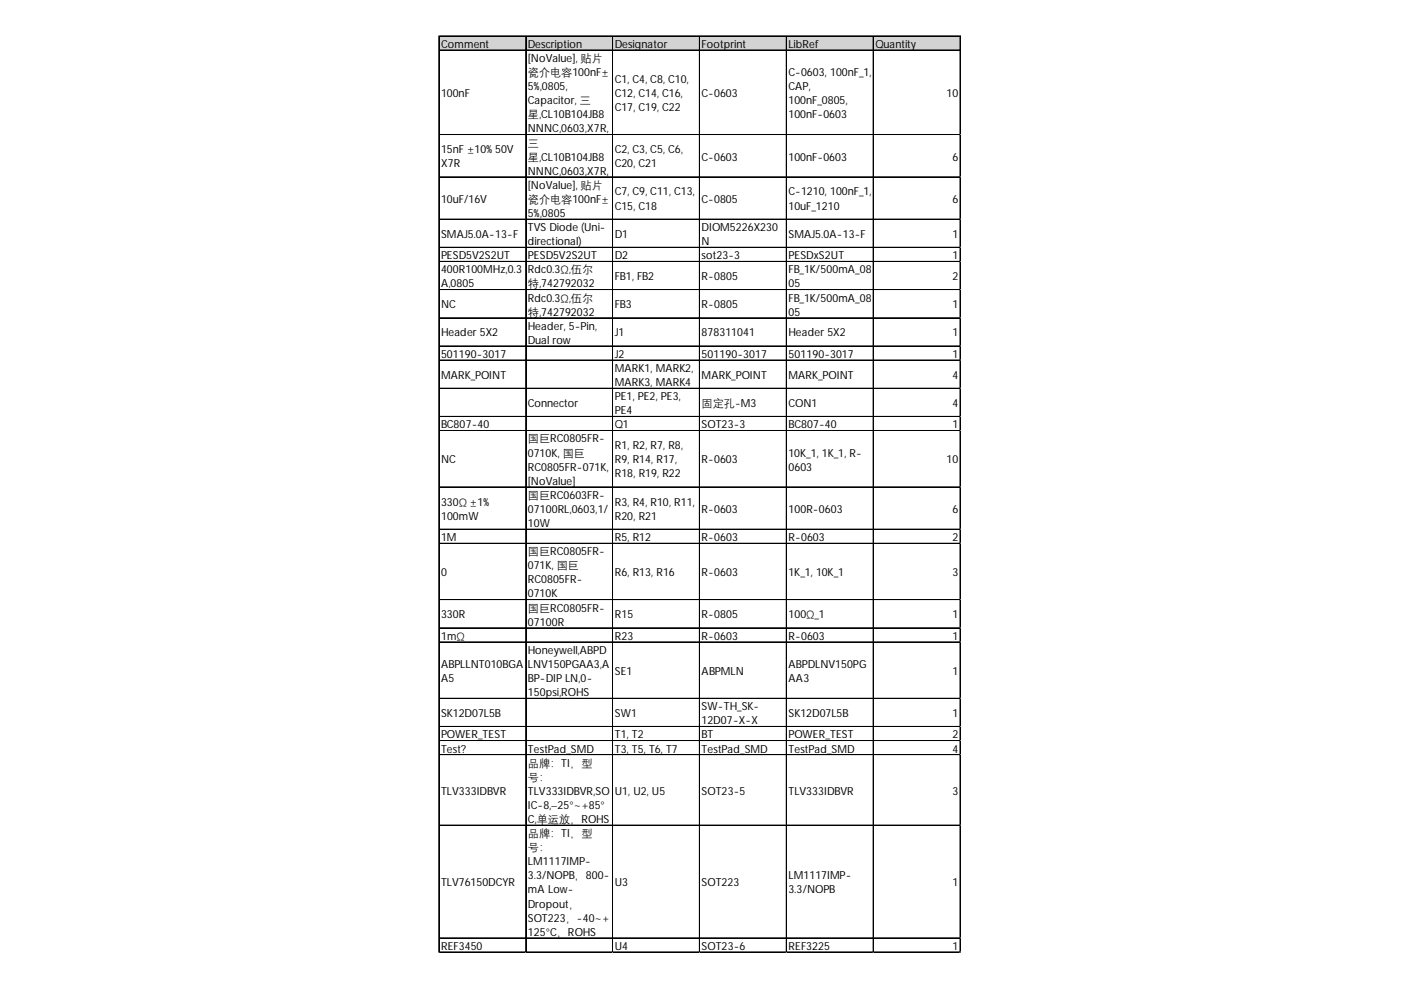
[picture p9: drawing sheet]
<svg xmlns="http://www.w3.org/2000/svg" width="297mm" height="210mm" viewBox="0 0 297 210" stroke-linecap="round" stroke-linejoin="round" font-family="sans-serif">
<defs><g id="words">
<g font-size="2.4">
<text x="93.5" y="10.1">Comment</text>
<text x="111.9" y="10.1">Description</text>
<text x="130.3" y="10.1">Designator</text>
<text x="148.8" y="10.1">Footprint</text>
<text x="167.2" y="10.1">LibRef</text>
<text x="185.6" y="10.1">Quantity</text>
<text x="111.9" y="13.1">[NoValue], 贴片</text>
<text x="111.9" y="16.1">瓷介电容100nF±</text>
<text x="130.3" y="17.5">C1, C4, C8, C10,</text>
<text x="167.2" y="16.1">C-0603, 100nF_1,</text>
<text x="93.5" y="20.5">100nF</text>
<text x="111.9" y="19.1">5%,0805,</text>
<text x="111.9" y="22.1">Capacitor, 三</text>
<text x="130.3" y="20.5">C12, C14, C16,</text>
<text x="130.3" y="23.5">C17, C19, C22</text>
<text x="148.8" y="20.5">C-0603</text>
<text x="167.2" y="19.1">CAP,</text>
<text x="167.2" y="22.1">100nF_0805,</text>
<text x="200.7" y="20.5">10</text>
<text x="111.9" y="25.1">星,CL10B104JB8</text>
<text x="111.9" y="28.1">NNNC,0603,X7R,</text>
<text x="167.2" y="25.1">100nF-0603</text>
<text x="93.5" y="32.5">15nF ±10%50V</text>
<text x="93.5" y="35.5">X7R</text>
<text x="111.9" y="31.1">三</text>
<text x="111.9" y="34.1">星,CL10B104JB8</text>
<text x="130.3" y="32.5">C2, C3, C5, C6,</text>
<text x="130.3" y="35.5">C20, C21</text>
<text x="148.8" y="34.1">C-0603</text>
<text x="167.2" y="34.1">100nF-0603</text>
<text x="202" y="34.1">6</text>
<text x="111.9" y="37">NNNC,0603,X7R,</text>
<text x="111.9" y="40">[NoValue], 贴片</text>
<text x="130.3" y="41.4">C7, C9, C11, C13,</text>
<text x="167.2" y="41.4">C-1210, 100nF_1,</text>
<text x="93.5" y="43">10uF/16V</text>
<text x="111.9" y="43">瓷介电容100nF±</text>
<text x="111.9" y="46">5%,0805</text>
<text x="130.3" y="44.4">C15, C18</text>
<text x="148.8" y="43">C-0805</text>
<text x="167.2" y="44.4">10uF_1210</text>
<text x="202" y="43">6</text>
<text x="93.5" y="50.4">SMAJ5.0A-13-F</text>
<text x="111.9" y="49">TVS Diode (Uni-</text>
<text x="111.9" y="52">directional)</text>
<text x="130.3" y="50.4">D1</text>
<text x="148.8" y="49">DIOM5226X230</text>
<text x="148.8" y="52">N</text>
<text x="167.2" y="50.4">SMAJ5.0A-13-F</text>
<text x="202" y="50.4">1</text>
<text x="93.5" y="55">PESD5V2S2UT</text>
<text x="93.5" y="58">400R100MHz,0.3</text>
<text x="111.9" y="55">PESD5V2S2UT</text>
<text x="111.9" y="58">Rdc0.3Ω,伍尔</text>
<text x="130.3" y="55">D2</text>
<text x="130.3" y="59.4">FB1, FB2</text>
<text x="148.8" y="55">sot23-3</text>
<text x="148.8" y="59.4">R-0805</text>
<text x="167.2" y="55">PESDxS2UT</text>
<text x="167.2" y="58">FB_1K/500mA_08</text>
<text x="202" y="55">1</text>
<text x="202" y="59.4">2</text>
<text x="93.5" y="60.9">A,0805</text>
<text x="93.5" y="65.3">NC</text>
<text x="111.9" y="60.9">特,742792032</text>
<text x="111.9" y="63.9">Rdc0.3Ω,伍尔</text>
<text x="130.3" y="65.3">FB3</text>
<text x="148.8" y="65.3">R-0805</text>
<text x="167.2" y="60.9">05</text>
<text x="167.2" y="63.9">FB_1K/500mA_08</text>
<text x="202" y="65.3">1</text>
<text x="93.5" y="71.3">Header 5X2</text>
<text x="111.9" y="66.9">特,742792032</text>
<text x="111.9" y="69.9">Header, 5-Pin,</text>
<text x="130.3" y="71.3">J1</text>
<text x="148.8" y="71.3">878311041</text>
<text x="167.2" y="66.9">05</text>
<text x="167.2" y="71.3">Header 5X2</text>
<text x="202" y="71.3">1</text>
<text x="93.5" y="75.9">501190-3017</text>
<text x="111.9" y="72.9">Dual row</text>
<text x="130.3" y="75.9">J2</text>
<text x="148.8" y="75.9">501190-3017</text>
<text x="167.2" y="75.9">501190-3017</text>
<text x="202" y="75.9">1</text>
<text x="93.5" y="80.3">MARK_POINT</text>
<text x="130.3" y="78.9">MARK1, MARK2,</text>
<text x="130.3" y="81.9">MARK3, MARK4</text>
<text x="148.8" y="80.3">MARK_POINT</text>
<text x="167.2" y="80.3">MARK_POINT</text>
<text x="202" y="80.3">4</text>
<text x="111.9" y="86.3">Connector</text>
<text x="130.3" y="84.8">PE1, PE2, PE3,</text>
<text x="130.3" y="87.8">PE4</text>
<text x="148.8" y="86.3">固定孔-M3</text>
<text x="167.2" y="86.3">CON1</text>
<text x="202" y="86.3">4</text>
<text x="93.5" y="90.8">BC807-40</text>
<text x="111.9" y="93.8">国巨RC0805FR-</text>
<text x="130.3" y="90.8">Q1</text>
<text x="130.3" y="95.2">R1, R2, R7, R8,</text>
<text x="148.8" y="90.8">SOT23-3</text>
<text x="167.2" y="90.8">BC807-40</text>
<text x="202" y="90.8">1</text>
<text x="93.5" y="98.2">NC</text>
<text x="111.9" y="96.8">0710K, 国巨</text>
<text x="111.9" y="99.8">RC0805FR-071K,</text>
<text x="130.3" y="98.2">R9, R14, R17,</text>
<text x="130.3" y="101.2">R18, R19, R22</text>
<text x="148.8" y="98.2">R-0603</text>
<text x="167.2" y="96.8">10K_1, 1K_1, R-</text>
<text x="167.2" y="99.8">0603</text>
<text x="200.7" y="98.2">10</text>
<text x="93.5" y="107.2">330Ω ±1%</text>
<text x="111.9" y="102.8">[NoValue]</text>
<text x="111.9" y="105.8">国巨RC0603FR-</text>
<text x="130.3" y="107.2">R3, R4, R10, R11,</text>
<text x="93.5" y="110.2">100mW</text>
<text x="111.9" y="108.8">07100RL,0603,1/</text>
<text x="111.9" y="111.7">10W</text>
<text x="130.3" y="110.2">R20, R21</text>
<text x="148.8" y="108.8">R-0603</text>
<text x="167.2" y="108.8">100R-0603</text>
<text x="202" y="108.8">6</text>
<text x="93.5" y="114.7">1M</text>
<text x="111.9" y="117.7">国巨RC0805FR-</text>
<text x="130.3" y="114.7">R5, R12</text>
<text x="148.8" y="114.7">R-0603</text>
<text x="167.2" y="114.7">R-0603</text>
<text x="202" y="114.7">2</text>
<text x="93.5" y="122.1">0</text>
<text x="111.9" y="120.7">071K, 国巨</text>
<text x="111.9" y="123.7">RC0805FR-</text>
<text x="130.3" y="122.1">R6, R13, R16</text>
<text x="148.8" y="122.1">R-0603</text>
<text x="167.2" y="122.1">1K_1, 10K_1</text>
<text x="202" y="122.1">3</text>
<text x="93.5" y="131.1">330R</text>
<text x="111.9" y="126.7">0710K</text>
<text x="111.9" y="129.7">国巨RC0805FR-</text>
<text x="130.3" y="131.1">R15</text>
<text x="148.8" y="131.1">R-0805</text>
<text x="167.2" y="131.1">100Ω_1</text>
<text x="202" y="131.1">1</text>
<text x="93.5" y="135.6">1mΩ</text>
<text x="111.9" y="132.7">07100R</text>
<text x="130.3" y="135.6">R23</text>
<text x="148.8" y="135.6">R-0603</text>
<text x="167.2" y="135.6">R-0603</text>
<text x="202" y="135.6">1</text>
<text x="93.5" y="141.6">ABPLLNT010BGA</text>
<text x="111.9" y="138.6">Honeywell,ABPD</text>
<text x="111.9" y="141.6">LNV150PGAA3,A</text>
<text x="130.3" y="143">SE1</text>
<text x="148.8" y="143">ABPMLN</text>
<text x="167.2" y="141.6">ABPDLNV150PG</text>
<text x="202" y="143">1</text>
<text x="93.5" y="144.6">A5</text>
<text x="111.9" y="144.6">BP-DIP LN,0-</text>
<text x="111.9" y="147.6">150psi,ROHS</text>
<text x="167.2" y="144.6">AA3</text>
<text x="93.5" y="152">SK12D07L5B</text>
<text x="130.3" y="152">SW1</text>
<text x="148.8" y="150.6">SW-TH_SK-</text>
<text x="148.8" y="153.6">12D07-X-X</text>
<text x="167.2" y="152">SK12D07L5B</text>
<text x="202" y="152">1</text>
<text x="93.5" y="156.6">POWER_TEST</text>
<text x="93.5" y="159.5">Test?</text>
<text x="111.9" y="159.5">TestPad_SMD</text>
<text x="130.3" y="156.6">T1, T2</text>
<text x="130.3" y="159.5">T3, T5, T6, T7</text>
<text x="148.8" y="156.6">BT</text>
<text x="148.8" y="159.5">TestPad_SMD</text>
<text x="167.2" y="156.6">POWER_TEST</text>
<text x="167.2" y="159.5">TestPad_SMD</text>
<text x="202" y="156.6">2</text>
<text x="202" y="159.5">4</text>
<text x="111.9" y="162.5">品牌：TI，型</text>
<text x="111.9" y="165.5">号：</text>
<text x="93.5" y="168.5">TLV333IDBVR</text>
<text x="111.9" y="168.5">TLV333IDBVR,SO</text>
<text x="111.9" y="171.5">IC-8,–25°~+85°</text>
<text x="130.3" y="168.5">U1, U2, U5</text>
<text x="148.8" y="168.5">SOT23-5</text>
<text x="167.2" y="168.5">TLV333IDBVR</text>
<text x="202" y="168.5">3</text>
<text x="111.9" y="174.5">C,单运放，ROHS</text>
<text x="111.9" y="177.5">品牌：TI，型</text>
<text x="111.9" y="180.5">号：</text>
<text x="111.9" y="183.5">LM1117IMP-</text>
<text x="93.5" y="187.9">TLV76150DCYR</text>
<text x="111.9" y="186.4">3.3/NOPB，800-</text>
<text x="111.9" y="189.4">mA Low-</text>
<text x="130.3" y="187.9">U3</text>
<text x="148.8" y="187.9">SOT223</text>
<text x="167.2" y="186.4">LM1117IMP-</text>
<text x="167.2" y="189.4">3.3/NOPB</text>
<text x="202" y="187.9">1</text>
<text x="111.9" y="192.4">Dropout，</text>
<text x="111.9" y="195.4">SOT223，-40~+</text>
<text x="93.5" y="201.4">REF3450</text>
<text x="111.9" y="198.4">125°C，ROHS</text>
<text x="130.3" y="201.4">U4</text>
<text x="148.8" y="201.4">SOT23-6</text>
<text x="167.2" y="201.4">REF3225</text>
<text x="202" y="201.4">1</text>
</g>
</g></defs>
<path d="M93.1 7.7h110.6v3.1h-110.6z" fill="#d3d3d3"/>
<g fill="none" stroke="#000" stroke-width=".21">
<path d="M93 7.6v194.4M93.1 7.6v194.4M93.2 7.6h110.5M93.2 7.7h110.5M93.2 10.6h110.5M93.2 10.7h110.5M111.4 7.8v194.2M111.5 7.8v194.2M129.9 7.8v194.2M148.3 7.8v194.2M148.4 7.8v194.2M166.7 7.8v194.2"/>
<path d="M166.8 7.8v194.2M185.1 7.8v194.2M185.2 7.8v194.2M203.5 7.8v194.2M203.6 7.8v194.2M93.2 28.5h110.5M93.2 28.6h110.5M93.2 37.5h110.5M93.2 37.6h110.5M93.2 46.5h110.5M93.2 52.4h110.5M93.2 52.5h110.5"/>
<path d="M93.2 55.4h110.5M93.2 55.5h110.5M93.2 61.4h110.5M93.2 61.5h110.5M93.2 67.4h110.5M93.2 73.3h110.5M93.2 73.4h110.5M93.2 76.3h110.5M93.2 76.4h110.5M93.2 82.3h110.5M93.2 82.4h110.5M93.2 88.3h110.5"/>
<path d="M93.2 88.4h110.5M93.2 91.3h110.5M93.2 91.4h110.5M93.2 103.2h110.5M93.2 103.3h110.5M93.2 112.2h110.5M93.2 112.3h110.5M93.2 115.2h110.5M93.2 115.3h110.5M93.2 127.1h110.5M93.2 127.2h110.5M93.2 133.1h110.5"/>
<path d="M93.2 133.2h110.5M93.2 136.1h110.5M93.2 136.2h110.5M93.2 148h110.5M93.2 148.1h110.5M93.2 154h110.5M93.2 154.1h110.5M93.2 157h110.5M93.2 157.1h110.5M93.2 160h110.5M93.2 160.1h110.5M93.2 174.9h110.5"/>
<path d="M93.2 175h110.5M93.2 198.8h110.5M93.2 198.9h110.5M93.2 201.8h110.5M93.2 201.9h110.5"/>
</g>
<path d="M93 202h.1" fill="none" stroke="#e0e0e0" stroke-width=".21"/>
<path d="M93 202h.2z" fill="#e0e0e0"/>
<path d="M111.4 202h.1" fill="none" stroke="#e0e0e0" stroke-width=".21"/>
<path d="M111.4 202h.2z" fill="#e0e0e0"/>
<path d="M129.9 202h.1" fill="none" stroke="#e0e0e0" stroke-width=".21"/>
<path d="M129.9 202h.1z" fill="#e0e0e0"/>
<path d="M148.3 202h.1" fill="none" stroke="#e0e0e0" stroke-width=".21"/>
<path d="M148.3 202h.1z" fill="#e0e0e0"/>
<path d="M166.7 202h.1" fill="none" stroke="#e0e0e0" stroke-width=".21"/>
<path d="M166.7 202h.2z" fill="#e0e0e0"/>
<path d="M185.1 202h.1" fill="none" stroke="#e0e0e0" stroke-width=".21"/>
<path d="M185.1 202h.2z" fill="#e0e0e0"/>
<path d="M203.5 202h.1" fill="none" stroke="#e0e0e0" stroke-width=".21"/>
<path d="M203.5 202h.2z" fill="#e0e0e0"/>
<path d="M203.7 28.5h.1" fill="none" stroke="#e0e0e0" stroke-width=".21"/>
<path d="M203.7 28.5v.2z" fill="#e0e0e0"/>
<path d="M203.7 37.5h.1" fill="none" stroke="#e0e0e0" stroke-width=".21"/>
<path d="M203.7 37.5v.1z" fill="#e0e0e0"/>
<path d="M203.7 46.5h.1" fill="none" stroke="#e0e0e0" stroke-width=".21"/>
<path d="M203.7 46.5v.1z" fill="#e0e0e0"/>
<path d="M203.7 52.4h.1" fill="none" stroke="#e0e0e0" stroke-width=".21"/>
<path d="M203.7 52.4v.2z" fill="#e0e0e0"/>
<path d="M203.7 55.4h.1" fill="none" stroke="#e0e0e0" stroke-width=".21"/>
<path d="M203.7 55.4v.2z" fill="#e0e0e0"/>
<path d="M203.7 61.4h.1" fill="none" stroke="#e0e0e0" stroke-width=".21"/>
<path d="M203.7 61.4v.1z" fill="#e0e0e0"/>
<path d="M203.7 67.4h.1" fill="none" stroke="#e0e0e0" stroke-width=".21"/>
<path d="M203.7 67.4v.1z" fill="#e0e0e0"/>
<path d="M203.7 73.3h.1" fill="none" stroke="#e0e0e0" stroke-width=".21"/>
<path d="M203.7 73.3v.2z" fill="#e0e0e0"/>
<path d="M203.7 76.3h.1" fill="none" stroke="#e0e0e0" stroke-width=".21"/>
<path d="M203.7 76.3v.2z" fill="#e0e0e0"/>
<path d="M203.7 82.3h.1" fill="none" stroke="#e0e0e0" stroke-width=".21"/>
<path d="M203.7 82.3v.2z" fill="#e0e0e0"/>
<path d="M203.7 88.3h.1" fill="none" stroke="#e0e0e0" stroke-width=".21"/>
<path d="M203.7 88.3v.1z" fill="#e0e0e0"/>
<path d="M203.7 91.3h.1" fill="none" stroke="#e0e0e0" stroke-width=".21"/>
<path d="M203.7 91.3v.1z" fill="#e0e0e0"/>
<path d="M203.7 103.2h.1" fill="none" stroke="#e0e0e0" stroke-width=".21"/>
<path d="M203.7 103.2v.2z" fill="#e0e0e0"/>
<path d="M203.7 112.2h.1" fill="none" stroke="#e0e0e0" stroke-width=".21"/>
<path d="M203.7 112.2v.1z" fill="#e0e0e0"/>
<path d="M203.7 115.2h.1" fill="none" stroke="#e0e0e0" stroke-width=".21"/>
<path d="M203.7 115.2v.1z" fill="#e0e0e0"/>
<path d="M203.7 127.1h.1" fill="none" stroke="#e0e0e0" stroke-width=".21"/>
<path d="M203.7 127.1v.2z" fill="#e0e0e0"/>
<path d="M203.7 133.1h.1" fill="none" stroke="#e0e0e0" stroke-width=".21"/>
<path d="M203.7 133.1v.2z" fill="#e0e0e0"/>
<path d="M203.7 136.1h.1" fill="none" stroke="#e0e0e0" stroke-width=".21"/>
<path d="M203.7 136.1v.2z" fill="#e0e0e0"/>
<path d="M203.7 148h.1" fill="none" stroke="#e0e0e0" stroke-width=".21"/>
<path d="M203.7 148v.2z" fill="#e0e0e0"/>
<path d="M203.7 154h.1" fill="none" stroke="#e0e0e0" stroke-width=".21"/>
<path d="M203.7 154v.2z" fill="#e0e0e0"/>
<path d="M203.7 157h.1" fill="none" stroke="#e0e0e0" stroke-width=".21"/>
<path d="M203.7 157v.2z" fill="#e0e0e0"/>
<path d="M203.7 160h.1" fill="none" stroke="#e0e0e0" stroke-width=".21"/>
<path d="M203.7 160v.2z" fill="#e0e0e0"/>
<path d="M203.7 174.9h.1" fill="none" stroke="#e0e0e0" stroke-width=".21"/>
<path d="M203.7 174.9v.2z" fill="#e0e0e0"/>
<path d="M203.7 198.8h.1" fill="none" stroke="#e0e0e0" stroke-width=".21"/>
<path d="M203.7 198.8v.2z" fill="#e0e0e0"/>
<path d="M203.7 201.8h.1" fill="none" stroke="#e0e0e0" stroke-width=".21"/>
<path d="M203.7 201.8v.2z" fill="#e0e0e0"/>
<use href="#words"/>
</svg>
